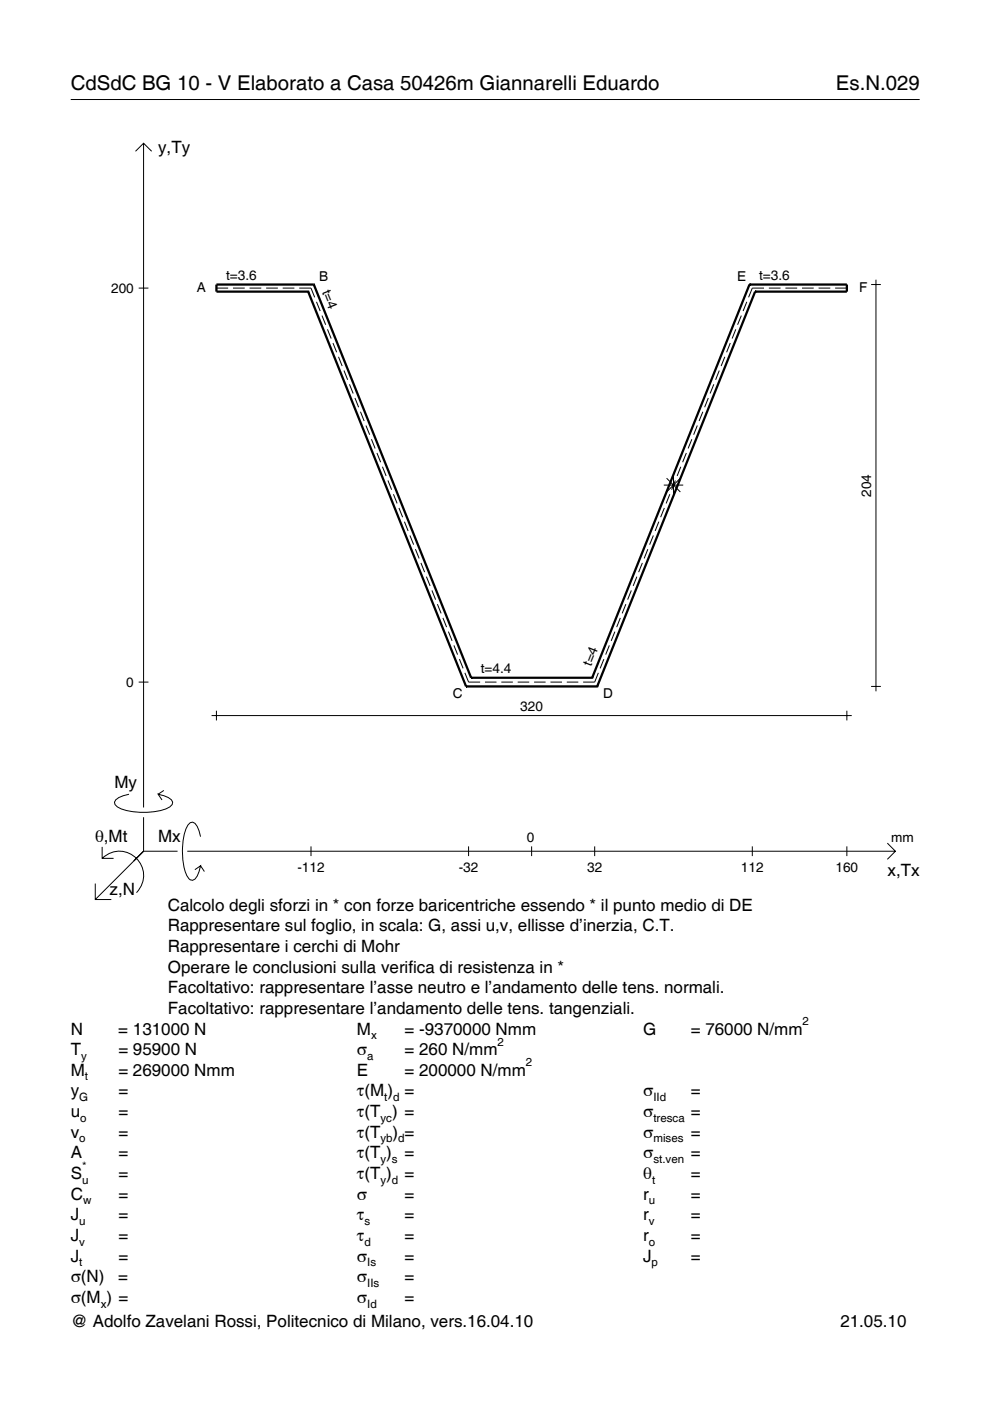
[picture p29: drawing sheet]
<svg xmlns="http://www.w3.org/2000/svg" width="210mm" height="297mm" viewBox="0 0 210 297" stroke-linecap="round" stroke-linejoin="round" font-family="sans-serif">
<defs><g id="words">
<g font-size="4.3">
<text x="15" y="19">CdSdC BG 10 - V Elaborato a Casa 50426m Giannarelli Eduardo</text>
<text x="177.2" y="19">Es.N.029</text>
</g>
<g font-size="3.6">
<text x="33.5" y="32.4">y,Ty</text>
<text x="24.3" y="167.1">My</text>
<text x="20.1" y="178.4">θ,Mt</text>
<text x="33.5" y="178.4">Mx</text>
<text x="188.2" y="185.6">x,Tx</text>
<text x="23.2" y="189.7">z,N</text>
<text x="35.6" y="193.1">Calcolo degli sforzi in * con forze baricentriche essendo * il punto medio di DE</text>
<text x="35.6" y="197.5">Rappresentare sul foglio, in scala: G, assi u,v, ellisse d’inerzia, C.T.</text>
<text x="35.6" y="201.8">Rappresentare i cerchi di Mohr</text>
<text x="35.6" y="206.2">Operare le conclusioni sulla verifica di resistenza in *</text>
<text x="35.6" y="210.6">Facoltativo: rappresentare l’asse neutro e l’andamento delle tens. normali.</text>
<text x="35.6" y="215">Facoltativo: rappresentare l’andamento delle tens. tangenziali.</text>
<text x="15" y="219.3">N</text>
<text x="25.1" y="219.3">= 131000 N</text>
<text x="75.7" y="219.3">M</text>
<text x="85.8" y="219.3">= -9370000 Nmm</text>
<text x="136.4" y="219.3">G</text>
<text x="146.5" y="219.3">= 76000 N/mm</text>
<text x="15" y="223.7">T</text>
<text x="25.1" y="223.7">= 95900 N</text>
<text x="75.7" y="223.7">σ</text>
<text x="85.8" y="223.7">= 260 N/mm</text>
<text x="15" y="232.5">y</text>
<text x="15" y="228.1">M</text>
<text x="25.1" y="232.5">=</text>
<text x="25.1" y="228.1">= 269000 Nmm</text>
<text x="75.7" y="232.5">τ(M ) =</text>
<text x="75.7" y="228.1">E</text>
<text x="85.8" y="228.1">= 200000 N/mm</text>
<text x="136.4" y="232.5">σ</text>
<text x="146.5" y="232.5">=</text>
<text x="15" y="236.8">u</text>
<text x="25.1" y="236.8">=</text>
<text x="75.7" y="236.8">τ(T ) =</text>
<text x="136.4" y="236.8">σ</text>
<text x="146.5" y="236.8">=</text>
<text x="15" y="245.6">A</text>
<text x="15" y="241.2">v</text>
<text x="25.1" y="241.2">=</text>
<text x="25.1" y="245.6">=</text>
<text x="75.7" y="245.6">τ(T )</text>
<text x="75.7" y="241.2">τ(T</text>
<text x="83.3" y="241.2">) =</text>
<text x="85.8" y="245.6">=</text>
<text x="136.4" y="241.2">σ</text>
<text x="136.4" y="245.6">σ</text>
<text x="146.5" y="241.2">=</text>
<text x="146.5" y="245.6">=</text>
<text x="15" y="250">S</text>
<text x="25.1" y="250">=</text>
<text x="75.7" y="250">τ(T )</text>
<text x="85.8" y="250">=</text>
<text x="136.4" y="250">θ</text>
<text x="146.5" y="250">=</text>
<text x="15" y="254.3">C</text>
<text x="25.1" y="254.3">=</text>
<text x="75.7" y="254.3">σ</text>
<text x="85.8" y="254.3">=</text>
<text x="136.4" y="254.3">r</text>
<text x="146.5" y="254.3">=</text>
<text x="15" y="263.1">J</text>
<text x="15" y="258.7">J</text>
<text x="25.1" y="263.1">=</text>
<text x="25.1" y="258.7">=</text>
<text x="75.7" y="258.7">τ</text>
<text x="75.7" y="263.1">τ</text>
<text x="85.8" y="258.7">=</text>
<text x="85.8" y="263.1">=</text>
<text x="136.4" y="258.7">r</text>
<text x="136.4" y="263.1">r</text>
<text x="146.5" y="258.7">=</text>
<text x="146.5" y="263.1">=</text>
<text x="15" y="267.5">J</text>
<text x="25.1" y="267.5">=</text>
<text x="75.7" y="267.5">σ</text>
<text x="85.8" y="267.5">=</text>
<text x="136.4" y="267.5">J</text>
<text x="146.5" y="267.5">=</text>
<text x="15" y="271.8">σ(N)</text>
<text x="25.1" y="271.8">=</text>
<text x="75.7" y="271.8">σ</text>
<text x="85.8" y="271.8">=</text>
<text x="15" y="276.2">σ(M ) =</text>
<text x="15" y="281.4">@ Adolfo Zavelani Rossi, Politecnico di Milano, vers.16.04.10</text>
<text x="75.7" y="276.2">σ</text>
<text x="85.8" y="276.2">=</text>
<text x="178.2" y="281.4">21.05.10</text>
</g>
<g font-size="2.9">
<text x="47.9" y="59.3">t=3.6</text>
<text x="67.7" y="59.5">B</text>
<text x="156.3" y="59.5">E</text>
<text x="161" y="59.3">t=3.6</text>
<text x="23.6" y="62.1">200</text>
<text x="41.7" y="62">A</text>
<text x="68.3" y="61.9" transform="rotate(68 68.3 61.9)">t=4</text>
<text x="182.2" y="62">F</text>
<text x="184.7" y="105.3" transform="rotate(-90 184.7 105.3)">204</text>
<text x="101.9" y="142.7">t=4.4</text>
<text x="125.4" y="141.4" transform="rotate(-68 125.4 141.4)">t=4</text>
<text x="26.8" y="145.6">0</text>
<text x="96" y="148.1">C</text>
<text x="127.9" y="148.1">D</text>
<text x="110.3" y="150.7">320</text>
<text x="111.7" y="178.4">0</text>
<text x="189" y="178.4">mm</text>
<text x="63.1" y="184.9">-112</text>
<text x="97.3" y="184.9">-32</text>
<text x="124.5" y="184.9">32</text>
<text x="157.1" y="184.9">112</text>
<text x="177.2" y="184.9">160</text>
</g>
<g font-size="2.4">
<text x="78.7" y="220.3">x</text>
<text x="105.5" y="221.7">2</text>
<text x="170.2" y="217.3">2</text>
<text x="17.2" y="224.7">y</text>
<text x="77.9" y="224.7">a</text>
<text x="111.5" y="226.1">2</text>
<text x="16.8" y="233.5">G</text>
<text x="18" y="229.1">t</text>
<text x="81.5" y="233.5">t d</text>
<text x="138.5" y="233.5">IId</text>
<text x="17" y="237.8">o</text>
<text x="80.7" y="237.8">yc</text>
<text x="138.5" y="237.8">tresca</text>
<text x="16.8" y="242.2">o</text>
<text x="80.7" y="242.2">yb d</text>
<text x="138.5" y="242.2">mises</text>
<text x="17.4" y="251">u</text>
<text x="17.4" y="248">*</text>
<text x="80.7" y="246.6">y s</text>
<text x="80.7" y="251">y d</text>
<text x="138.2" y="251">t</text>
<text x="138.5" y="246.6">st.ven</text>
<text x="17.6" y="255.3">w</text>
<text x="137.6" y="255.3">u</text>
<text x="16.8" y="259.7">u</text>
<text x="77.3" y="259.7">s</text>
<text x="137.6" y="259.7">v</text>
<text x="16.8" y="264.1">v</text>
<text x="16.8" y="268.5">t</text>
<text x="77.3" y="264.1">d</text>
<text x="77.9" y="268.5">Is</text>
<text x="137.6" y="264.1">o</text>
<text x="138.2" y="268.5">p</text>
<text x="77.9" y="272.8">IIs</text>
<text x="21.4" y="277.2">x</text>
<text x="77.9" y="277.2">Id</text>
</g>
</g></defs>
<g fill="none" stroke="#000" stroke-width=".21">
<path d="M15 21.1h180M28.7 32.1l1.7-1.7 1.8 1.7M30.4 30.4v140.8M185.7 59.3v87.3M29.4 61.1h2.1M45.9 61.1h2.5M49.4 61.1h2.5M52.9 61.1h2.5M56.4 61.1h2.5M59.9 61.1h2.5M63.4 61.1h2.5l.8 1.9M67.1 64l.8 1.9"/>
<path d="M68.3 66.9l.7 2M69.4 69.8l.8 2M70.6 72.7l.8 2M71.8 75.6l.7 2M72.9 78.6l.8 1.9M152.5 78.6l-.8 1.9M153.7 75.6l-.8 2M154.8 72.7l-.7 2M156 69.8l-.8 2M157.2 66.9l-.8 2M158.3 64l-.7 1.9M162 61.1h-2.5l-.8 1.9"/>
<path d="M163 61.1h2.5M166.5 61.1h2.5M170 61.1h2.5M173.6 61.1h2.4M177.1 61.1h2.5M184.7 60.3h2.1M74.1 81.5l.8 1.9M75.3 84.4l.7 1.9M76.4 87.3l.8 2M77.6 90.2l.8 2M78.8 93.1l.7 2M79.9 96l.8 2"/>
<path d="M81.1 99l.8 1.9M144.3 99l-.7 1.9M145.5 96l-.8 2M146.7 93.1l-.8 2M147.8 90.2l-.7 2M149 87.3l-.8 2M150.2 84.4l-.8 1.9M151.3 81.5l-.7 1.9M82.2 101.9l.8 1.9M83.4 104.8l.8 1.9M84.6 107.7l.8 2M85.7 110.6l.8 2"/>
<path d="M86.9 113.5l.8 2M88.1 116.4l.8 2M89.2 119.3l.8 2M136.2 119.3l-.8 2M137.4 116.4l-.8 2M138.5 113.5l-.8 2M139.7 110.6l-.8 2M140.7 102.8h4.2M140.9 107.7l-.8 2M141.3 101.4l2.9 2.9M142 104.8l-.8 1.9M142.8 100.8v4.1"/>
<path d="M143.2 101.9l-.8 1.9M144.2 101.4l-2.9 2.9M90.4 122.3l.8 1.9M91.6 125.2l.8 1.9M92.7 128.1l.8 1.9M93.9 131l.8 2M95.1 133.9l.8 2M96.2 136.8l.8 2M97.4 139.7l.8 2M128 139.7l-.8 2M129.2 136.8l-.8 2M130.4 133.9l-.8 2"/>
<path d="M131.5 131l-.8 2M132.7 128.1l-.8 1.9M133.9 125.2l-.8 1.9M135 122.3l-.8 1.9M29.4 144.6h2.1M44.9 151.7h135.7M45.9 150.7v2M98.6 142.7l.7 1.9h2.5M102.8 144.6h2.5M106.3 144.6h2.4M109.8 144.6h2.4M113.2 144.6h2.5"/>
<path d="M116.7 144.6h2.4M120.2 144.6h2.4M126.9 142.7l-.8 1.9h-2.5M179.6 150.7v2M184.7 145.5h2.1M21.7 179.6v2.4h2.4M27.3 168.4a3.6 3.6 0 0 0-3 1.7l.1 .5a5.6 5.6 0 0 0 3.8 1.5 13.4 13.4 0 0 0 7.8-1l.5-.5 .1-.5a3.6 3.6 0 0 0-3.1-1.7l.8 1.2M30.4 173.3v7.2M34.7 167.6l-1.2 .8M42.5 177.4a3.6 3.6 0 0 0-1.7-3.1l-.5 .1a5.7 5.7 0 0 0-1.5 3.8 13.9 13.9 0 0 0 1.1 7.9l.4 .4 .5 .1a3.6 3.6 0 0 0 1.7-3l-1.2 .8M65.9 179.4v2.1M99.3 179.4v2.1"/>
<path d="M112.7 179.4v2.1M126.1 179.4v2.1M159.5 179.4v2.1M179.6 179.4v2.1M188.1 178.8l1.7 1.7-1.7 1.7M20.2 187.3v3.4h3.4M21.7 182a5.1 5.1 0 0 1 7.2 0 5.1 5.1 0 0 1 0 7.3M30.4 180.5l-10.2 10.2M30.4 180.5h7.2M39.7 180.5h150.1M42.5 183.6l.8 1.2"/>
</g>
<g fill="none" stroke="#000" stroke-width=".48">
<path d="M65.3 61.8h.1M65.3 61.8l33.5 83.7M66.5 60.3h.1M66.5 60.3h-20.6v1.5h19.4M66.5 60.3l33.4 83.4M158.9 60.3h.1M158.9 60.3h20.7v1.5h-19.5M158.9 60.3l-33.3 83.4M160.1 61.8h.1M160.1 61.8l-33.5 83.7M98.8 145.5h.1M98.8 145.5h27.8"/>
<path d="M99.9 143.7h.1M99.9 143.7h25.7M125.6 143.7h.1M126.6 145.5h.1"/>
</g>
<use href="#words"/>
</svg>
